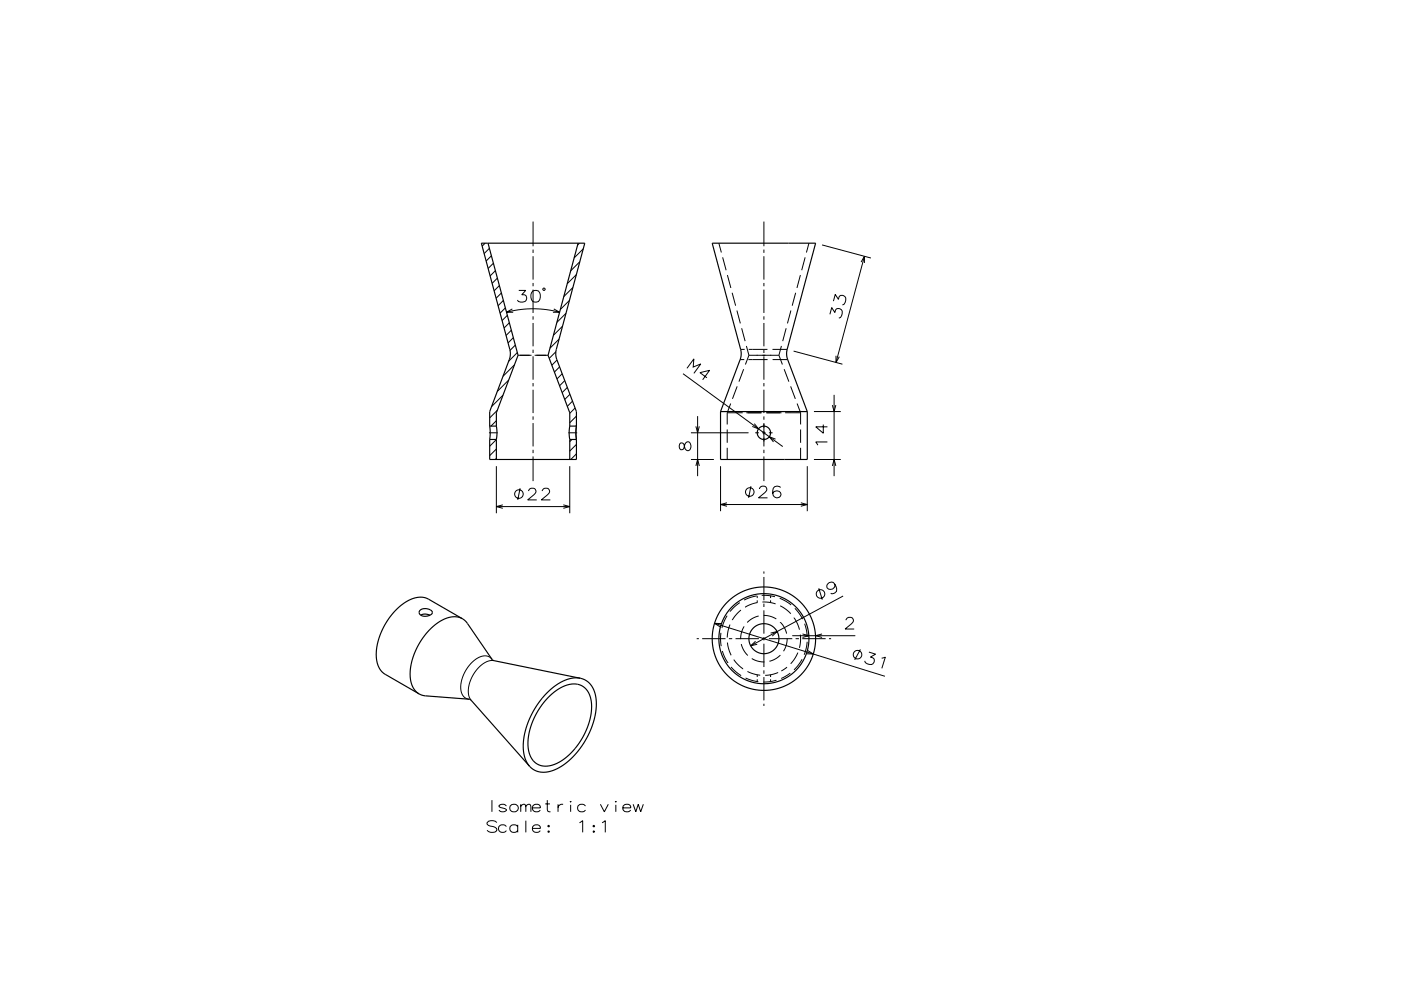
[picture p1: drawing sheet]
<svg xmlns="http://www.w3.org/2000/svg" width="420mm" height="297mm" viewBox="0 0 420 297" stroke-linecap="round" stroke-linejoin="round" font-family="sans-serif">
<g fill="none" stroke="#000" stroke-width=".3">
<path d="M145.4 72.9l-.9 .9M146.7 74.4l-1.6 1.6M147.3 76.7l-1.6 1.5M147.9 78.9l-1.6 1.6M159.8 66.4v7.4M159.8 74.8v1M159.8 76.8v7M173.7 72.9l-.5 .5M173.8 78.4l-2.7 2.8M174.9 74.6l-2.8 2.7M215.5 72.9l.8 2.8M216.6 77.1l1.1 3.9"/>
<path d="M229 66.4v7.4M229 74.8v1M229 76.8v7M241.4 77.1l-1.1 3.9M242.5 72.9l-.7 2.8M246.4 73.4l14.7 3.9M258.1 78.5l1.1-1.7v2M259.2 76.8l-8.6 31.8M148.5 81.1l-1.6 1.6M149.1 83.4l-1.6 1.5M149.7 85.6l-1.6 1.6M150.3 87.8l-1.6 1.6"/>
<path d="M150.9 90l-1.6 1.6M151.5 92.3l-1.6 1.5M151.9 93.6l3.7-.8 4-.3 4.2 .3 4 .8M152.1 94.5l-1.6 1.6M152.7 96.7l-1.6 1.6M153.3 99l-1.6 1.5M153.6 92.6l-1.7 1h2M155.5 87h2.1l-1.2 1.3h.8a1.16 1.16 0 0 1 .2 2.1 1.78 1.78 0 0 1-2.3-.5M159.7 87.2a1.54 1.54 0 0 1 1.9 .1 1.54 1.54 0 0 1 .4 1.8 1.41 1.41 0 0 1-1.5 1.5 1.41 1.41 0 0 1-1.3-1.5l.1-1.3zM159.8 84.8v1M159.8 86.8v7M159.8 94.8v1"/>
<path d="M159.8 96.8v7M163 86.3l.4 .3-.2 .4-.5-.2zM166 92.6l1.8 1h-2M168.6 97.8l-2.7 2.7M169.7 93.9l-2.8 2.7M170.7 90l-2.7 2.8M171.7 86.2l-2.7 2.7M172.8 82.3l-2.8 2.7M218.1 82.4l1 3.9M219.5 87.7l1 3.9M220.9 93.1l1.1 3.8M222.3 98.4l1.1 3.8"/>
<path d="M229 84.8v1M229 86.8v7M229 94.8v1M229 96.8v7M235.7 98.4l-1.1 3.8M237.1 93.1l-1 3.8M238.5 87.7l-1 3.9M240 82.4l-1.1 3.9M248.8 94.2l.5-2 1 1.5 .2-.8a1.15 1.15 0 0 1 2 .4 1.78 1.78 0 0 1-1 2M249.9 90.2l.5-2 .9 1.5 .2-.8a1.16 1.16 0 0 1 2.1 .4 1.79 1.79 0 0 1-1.1 2.1M150.8 118.4l-3.4 3.5M152.5 113.9l-3.4 3.4"/>
<path d="M153.9 101.2l-1.6 1.6M154.2 109.4l-3.4 3.4M154.5 103.4l-1.6 1.6M155.1 105.7l-2.6 2.5M155.3 106.5h4M159.8 104.8v1M159.8 106.8v7M159.8 114.8v1M159.8 116.8v7M160.3 106.5h4M166.6 105.4l-1.9 2M167 107.9l-1.6 1.6"/>
<path d="M167.6 101.6l-2.7 2.8M167.8 110l-1.6 1.5M168.5 112l-1.5 1.6M169.3 114.1l-1.5 1.5M170.1 116.1l-1.6 1.6M170.9 118.2l-1.6 1.5M204.8 112l29.9 21.8M205.9 110.4l2.1-2.8-.2 2.4 2.3-.9-2.1 2.8M211.9 113.2l-2.1-1.5 2.9-.7-2 2.8M221 115.8l-1.4 3.7M221.9 107.8h1.2M222 104.7h1.2"/>
<path d="M222.9 110.6l-1.4 3.8M223.8 103.7l.7 2.8M224.4 107.8h5.7M224.5 104.7h5.6M224.5 106.5h9M224.5 106.5l-1 2.7M229 104.8v1M229 106.8v7M229 114.8v1M229 116.8v7M231.6 104.7h4.4M231.6 107.8h4.5"/>
<path d="M233.5 106.5l1.1 2.7M234.3 103.7l-.8 2.8M235.1 110.6l1.4 3.8M237 115.8l1.4 3.7M237.9 105.2l14.7 3.9M250.1 118.3v24.4M250.6 106.6v2l1-1.7M146.6 129.7h2.6M148.8 137.4l-.3 .3M148.8 134.6l-2 2M148.8 131.7l-2 2M148.8 126.1l-1.6 1.6"/>
<path d="M148.8 139.7v14.1M149.1 123l-2.3 2.3M159.8 124.8v1M159.8 126.8v7M159.8 134.8v1M159.8 136.8v7.4M170.4 129.7h2.6M170.8 139.7v14.1M171.5 131.7l-.7 .7M171.6 120.2l-1.5 1.6M172.4 122.3l-1.6 1.6M172.6 129.7l.2 2"/>
<path d="M172.6 129.7h.1M172.8 127.7l-.2 2M172.8 127.5l-.2 .2M172.8 124.7l-2 2M172.8 136l-1.7 1.7M172.8 133.2l-2 2M172.8 131.7h.1M203.8 133a1.16 1.16 0 0 0 .7 1.8l.4-.3 .5-1.5 .3-.4 .7-.2a1.42 1.42 0 0 1 .8 1.5 1.42 1.42 0 0 1-1.1 1.2l-.7-.6-.4-1.2a.71 .71 0 0 0-.5-.6 .71 .71 0 0 0-.7 .3zM207.1 137.7h6.9M207.1 129.7h17.3M208.6 139.6l.5-1.9 .6 1.9M208.6 127.8l.5 1.9 .6-1.9"/>
<path d="M209.1 124.7v18M216 139.7v13.5M216 123.3h2.6M218 123.7h4.6M218 123.7v3.5M218 128.7v4M218 134.2v3.5M219.1 120.9l-1.1 2.8M220.1 123.3h6M223.7 123.7h4.7M226.1 127l1.3 1.5-1.9-.7M226.4 129.7h1.1"/>
<path d="M227.6 123.3h4M228.5 129.7h1M229 124.8v1M229 126.8v7M229 134.8v1M229 136.8v7.4M229.6 123.7h4.7M230.5 129.7h1.1M232.5 131.6l-1.9-.7 1.3 1.5M233.1 123.3h4M235.4 123.7h4.6M238.6 123.3h3.4"/>
<path d="M239 120.9l1 2.8M240 123.7v3.5M240 128.7v4M240 134.2v3.5M242 139.7v13.5M244 137.7h8.1M244 123.3h8.1M246.8 127.2v2.6l-2.2-1.9h3.5M248.1 132.5h-3.5l.6 .9M249.5 139.6l.6-1.9 .5 1.9M249.5 121.4l.6 1.9 .5-1.9M148.8 151.8h22"/>
<path d="M150.7 151.3l-1.9 .5 1.9 .5M155.9 146.3l-.7 3.5M158.5 147.2v-.2a1.17 1.17 0 0 1 1.1-.7 1.17 1.17 0 0 1 1.1 .8l-.2 .7-.4 .4-1.9 1.6h2.7M162.6 147.2v-.2a1.17 1.17 0 0 1 1.1-.7 1.17 1.17 0 0 1 1.1 .8l-.2 .7-.4 .4-1.9 1.6h2.7M168.9 151.3l1.9 .5-1.9 .5M216 151.2h26M217.9 150.7l-1.9 .5 1.9 .5M225.1 145.7l-.7 3.5M227.7 146.6v-.2a1.17 1.17 0 0 1 1.1-.7 1.17 1.17 0 0 1 1.1 .8l-.2 .7-.4 .4-1.9 1.6h2.7M234 146.2a1.32 1.32 0 0 0-2.2 .1 2.07 2.07 0 0 0 1 2.9 1.14 1.14 0 0 0 1.3-1.1 1.3 1.3 0 0 0-1.2-1 1.3 1.3 0 0 0-1.2 .9M240.1 150.7l1.9 .5-1.9 .5M226.9 178.6l-2 .5-1.8 .7"/>
<path d="M227 178.6v.6M227 179.9v.7M228.3 178.4l2 .1 2 .3M229 171.3v.6M229 172.9v7M231 178.6v.6M231 179.9v.7M233.7 179.3l1.8 .9 1.7 1.1M245.5 176.3l1 3.4M250.2 175a1.22 1.22 0 0 0-1.8-.3 1.22 1.22 0 0 0 0 1.8 1.32 1.32 0 0 0 1.4-.1 1.32 1.32 0 0 0 .4-1.4 1.84 1.84 0 0 1 .1 2.7l-.9 .3-.4-.2M252.8 178.6l-27.8 14.9M147.5 197.7a3.4 3.4 0 0 0-5 0l-1.7 1.6-1.4 2-.9 2.3-.4 2.2a3.2 3.2 0 0 0 2.6 3.8"/>
<path d="M148.1 198a7.3 7.3 0 0 0-6.5 4.6l-.9 2.3-.3 2a4.2 4.2 0 0 0 .8 3M208.9 191.4h.6M210.5 191.4h7M214.2 186.8l51.1 15.9M216.1 189.7l-.1 1.9 .2 2M216.2 186.9l-2-.1 1.7 1.1M216.5 195.1l.8 1.9 .9 1.7M218 184.5l-.9 1.8-.7 1.9M218.1 192.6l.4 1.9 .7 1.9M218.5 191.4h1M218.9 187.2l-.6 1.9-.3 2M219.2 199.9l1.4 1.4 1.6 1.2"/>
<path d="M220 197.7l1.2 1.5 1.6 1.3M220.5 191.4h7M221.8 180.6l-1.6 1.2-1.3 1.5M222.1 182.8l-1.4 1.4-1.2 1.6M222.2 193a7 7 0 0 0 2 3.4M223.1 187.7a7 7 0 0 0-1.1 3.8M225.4 197.4a7 7 0 0 0 3.8 1M226.5 192.2l-1.5 1.3 2-.4M227.1 180.6l-1.9 .5-1.8 .9M227.4 184.6a7 7 0 0 0-3.4 2M228.5 191.4h1M228.6 180.4l2 .1 1.9 .5"/>
<path d="M228.9 184.4a6.9 6.9 0 0 1 3.8 1.1M229 180.9v1M229 182.9v7M229 190.9v1M229 192.9v7M230.5 191.4h7M231 189.7l2-.4-1.5 1.3M233.9 181.6l1.7 1 1.5 1.3M233.9 186.4a7 7 0 0 1 1.9 3.5M233.9 196.3a7 7 0 0 1-3.2 1.9M235.9 200l-1.7 1.1M236 191.4a7 7 0 0 1-1.1 3.8"/>
<path d="M237.5 190.5h18.9M238 185.1l1 1.7 .7 1.9M238.3 182.3l1.3 1.5 1 1.8M238.5 191.4h1M239.2 195.6l-.9 1.8-1.3 1.5M239.9 190.2l.1 2.2-.3 1.8M240.5 197.6l-1.1 1.7-1.3 1.5M240.5 191.4h7M240.6 190l1.9 .5-1.9 .5M241.2 186.9l.6 1.9 .2 2M242 192.3l-.3 2-.6 1.9M242.1 194.9l1.7 1.1-2-.1"/>
<path d="M246.4 190l-1.9 .5 1.9 .5M248.5 191.4h.7M253.6 185.9v-.2a1.18 1.18 0 0 1 1.2-.7 1.18 1.18 0 0 1 1 .8v.3l-.5 .8-1.9 1.6h2.7M257.9 194.6l-1.7 3.2M260.5 195.4l2 .6-1.5 .9 .7 .3a1.16 1.16 0 0 1-.4 2 1.77 1.77 0 0 1-2.1-1.1M264.3 197.3l1.1-.3-1 3.3M223.5 203.2l1.9 .7 1.9 .4M224.1 201.2l1.8 .8 2 .4M227 202.2v.7M227 203.6v.7M229 200.9v1M229 202.9v7"/>
<path d="M229 210.9v.7M231 202.2v.7M231 203.6v.7M232.8 203.9l-2.2 .4-1.8 .1M233.3 201.5l-1.9 .7-2 .2M236.9 201.7l-2.7 1.6M147.5 239.8v3.5M164.1 239.8v2.9l.1 .4 .8 .2M148.9 246.5a2.05 2.05 0 0 0-2.9 .1 1.21 1.21 0 0 0 1.5 1.1 1.36 1.36 0 0 1 1.4 1.2 2.06 2.06 0 0 1-2.9-.1M151.8 241.6a1.53 1.53 0 0 0-2.2-.2v.3l.4 .3 1.8 .6a1.31 1.31 0 0 1-2.2 .2M151.8 247.7a1.25 1.25 0 0 0-1.9-.3 1.25 1.25 0 0 0 .1 1.9 1.47 1.47 0 0 0 1.8-.4M153 241.6a1.25 1.25 0 0 1 1.9-.4 1.25 1.25 0 0 1-.1 2 1.26 1.26 0 0 1-1.6-.1 1.26 1.26 0 0 1-.2-1.5z"/>
<path d="M155.2 247.7a1.25 1.25 0 0 0-1.9-.3 1.25 1.25 0 0 0 .1 1.9 1.47 1.47 0 0 0 1.8-.4M155.2 247.2v2.3M156.1 241.7l.8-.7 .6 .2 .1 .5 .4-.5 .8-.2 .4 .7v1.6M156.1 241v2.3M157.6 241.7v1.6M157.6 246v3.5M159.6 242.1h2.4a1.23 1.23 0 0 0-1.6-1.1 1.23 1.23 0 0 0-.7 1.8 1.23 1.23 0 0 0 1.8 .4l.5-.4M159.6 248.3h2.4a1.23 1.23 0 0 0-1.6-1.1 1.23 1.23 0 0 0-.7 1.8 1.23 1.23 0 0 0 1.8 .3l.5-.4M163.5 240.9h1.4M164.4 247.4l.3 .1-.2 .3-.3-.1zM164.4 249l.3 .2-.2 .3-.3-.2zM167.3 241v2.3"/>
<path d="M168.8 241a1.29 1.29 0 0 0-1.5 1M171 240.3h.2zM171.1 241.2v2.1M173.7 246.6l1-.6v3.5M175.5 241.6a1.25 1.25 0 0 0-1.9-.4 1.25 1.25 0 0 0 .1 2 1.47 1.47 0 0 0 1.8-.4M177.8 247.5l.3-.1 .1 .3-.2 .1zM177.8 249.2l.3-.2 .1 .3-.2 .2zM180 241l1.2 2.3 1.2-2.3M180.5 246.6l1-.6v3.5M184.5 240.3h.2zM184.6 241.2v2.1M186.7 242.1h2.4a1.23 1.23 0 0 0-1.6-1.1 1.23 1.23 0 0 0-.7 1.8 1.23 1.23 0 0 0 1.8 .4l.5-.4"/>
<path d="M189.8 241l.8 2.3 .7-2.3 .8 2.3 .8-2.3"/>
<circle cx="155.6" cy="148.1" r="1.28"/>
<circle cx="224.8" cy="147.5" r="1.28"/>
<circle cx="246" cy="178" r="1.28"/>
<circle cx="257.1" cy="196.2" r="1.28"/>
</g>
<g fill="none" stroke="#000" stroke-width=".35">
<path d="M146.3 72.9l9 33.6-6.5 17.2v4M173.3 72.9l-9 33.6 6.5 17.2v4M146.8 127.7l.2 2-.2 2M146.8 127.7v-4.4l5.9-15.5 .3-2-8.7-32.9h31l-8.7 32.8 .3 2 5.9 15.6v4.4M146.8 131.7v6h26v-6M146.8 131.7h2M146.8 127.7h2M148.8 127.7l.2 2-.2 2M148.8 131.7v6M170.8 127.7l-.2 2 .2 2M170.8 131.7v6M170.8 131.7h2"/>
<path d="M170.8 127.7h2M172.8 127.7l-.2 2 .2 2M216 123.3l5.9-15.5 .3-2-8.7-32.9h31l-8.7 32.8 .3 2 5.9 15.6M216 123.3v14.4h26v-14.4M216 123.3h26M125.8 183a2.55 2.55 0 0 1 3.8 .6 2.47 2.47 0 0 1-3.9 .3zM126.1 184.4l1.5-.4 1.3 .4M138.6 185.4l-10.2-5.9-1.4-.5h-1.4l-2.6 .7-2.8 1.8-2.5 2.4-2.3 3.2-1.5 3.4-.9 3.4-.1 3.5 .7 2.6 .7 1.1 1 .9 10.3 6M138.6 185.4l-1.5-.5h-1.5l-1.7 .4-1.6 .7-1.9 1.3-1.7 1.6-3 3.9-1.1 2.2-.9 2.5-.5 2-.3 2.4 .2 2.1 .5 1.7 .9 1.3 1.1 1M138.6 185.4l1.4 1.3 7.8 11.2 26.2 5.4M125.6 208l1.8 .5 13.6 1.2 17.7 19.9M164.4 209l2.2-1.9 2.5-1.5 2.4-.6 2 .2 1.8 .9 1.2 1.6 .7 2.3 .1 2.6-.5 3.1-1 2.9-1.5 3.1-2 2.8-2.2 2.1-2.2 1.7-2.3 1-2.3 .3-2.3-.6-1.6-1.6-.9-2.5-.2-2.9 .6-3.5 1.2-3.2 2-3.5z"/>
<path d="M174 203.3l1.8 .7 1.4 1.3 1 2 .5 2.5v2.4l-.5 3.3-1.1 3.2-1.6 3.1-1.9 2.9-2.2 2.5-2.4 2-2.2 1.3-2.4 .8-2.1 .1-2.1-.6-1.5-1.2M174 203.3l-1.6-.1-1.8 .3-1.9 .7-2 1.1-1.7 1.4-2 2-3 4.2-2.1 4.7-1 4.7v2l.3 2.3 .6 1.6 .9 1.4"/>
<circle cx="229" cy="129.7" r="2"/>
<circle cx="229" cy="191.4" r="15.5"/>
<circle cx="229" cy="191.4" r="13.5"/>
<circle cx="229" cy="191.4" r="4.5"/>
</g>
</svg>
